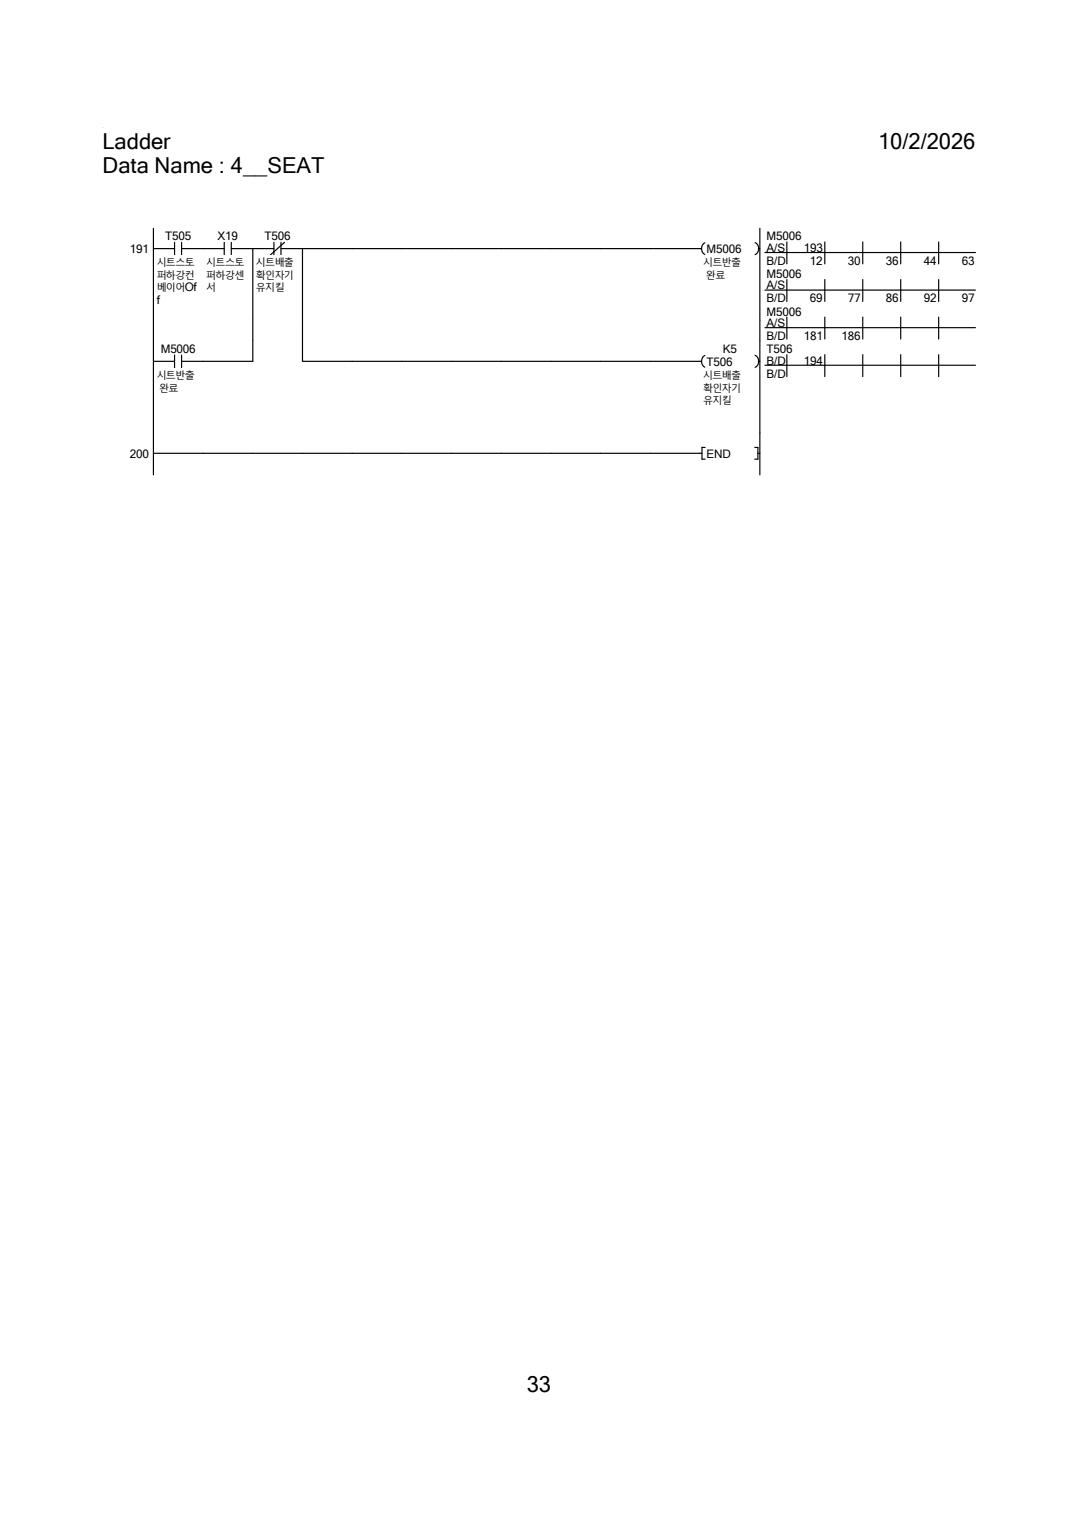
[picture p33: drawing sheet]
<svg xmlns="http://www.w3.org/2000/svg" width="210mm" height="297mm" viewBox="0 0 210 297" stroke-linecap="round" stroke-linejoin="round" font-family="sans-serif">
<defs><g id="words">
<g font-size="4.3">
<text x="20" y="29">Ladder</text>
<text x="171.1" y="29">10/2/2026</text>
<text x="20" y="33.7">Data Name : 4__SEAT</text>
<text x="102.6" y="271.1">33</text>
</g>
<g font-size="2.3">
<text x="32.2" y="46.8">T505</text>
<text x="42.4" y="46.8">X19</text>
<text x="51.5" y="46.8">T506</text>
<text x="149.4" y="46.8">M5006</text>
<text x="25.3" y="49.3">191</text>
<text x="137.7" y="49.3">M5006</text>
<text x="149.4" y="49.1">A/S</text>
<text x="149.4" y="51.6">B/D</text>
<text x="156.6" y="49.1">193</text>
<text x="157.8" y="51.6">12</text>
<text x="165.2" y="51.6">30</text>
<text x="172.6" y="51.6">36</text>
<text x="180" y="51.6">44</text>
<text x="187.4" y="51.6">63</text>
<text x="30.5" y="59.2">f</text>
<text x="36" y="56.7">Of</text>
<text x="149.4" y="54.1">M5006</text>
<text x="149.4" y="56.3">A/S</text>
<text x="149.4" y="58.9">B/D</text>
<text x="157.8" y="58.9">69</text>
<text x="165.2" y="58.9">77</text>
<text x="172.6" y="58.9">86</text>
<text x="180" y="58.9">92</text>
<text x="187.4" y="58.9">97</text>
<text x="149.4" y="61.5">M5006</text>
<text x="149.4" y="63.7">A/S</text>
<text x="31.3" y="68.8">M5006</text>
<text x="137.7" y="71.2">T506</text>
<text x="140.8" y="68.8">K5</text>
<text x="149.4" y="66.2">B/D</text>
<text x="149.4" y="68.8">T506</text>
<text x="149.4" y="71">B/D</text>
<text x="156.6" y="66.2">181</text>
<text x="156.6" y="71">194</text>
<text x="164" y="66.2">186</text>
<text x="149.4" y="73.5">B/D</text>
<text x="25.3" y="89.2">200</text>
<text x="137.7" y="89.2">END</text>
</g>
<g font-size="1.9">
<text x="30.5" y="51.9">시트스토</text>
<text x="40.2" y="51.9">시트스토</text>
<text x="49.9" y="51.9">시트배출</text>
<text x="137" y="51.9">시트반출</text>
<text x="30.5" y="54.4">퍼하강컨</text>
<text x="30.5" y="56.8">베이어</text>
<text x="40.2" y="54.4">퍼하강센</text>
<text x="40.2" y="56.8">서</text>
<text x="49.9" y="54.4">확인자기</text>
<text x="49.9" y="56.8">유지킬</text>
<text x="137.5" y="54.4">완료</text>
<text x="30.5" y="73.9">시트반출</text>
<text x="31" y="76.3">완료</text>
<text x="137" y="73.9">시트배출</text>
<text x="137" y="76.3">확인자기</text>
<text x="137" y="78.7">유지킬</text>
</g>
</g></defs>
<path d="M20 44.5h170v217.7h-170z" fill-rule="evenodd" fill="#fff" stroke="#fff" stroke-width=".23"/>
<g fill="#fff">
<path d="M20 44.5h116.4v17.9h-116.4z" fill-rule="evenodd"/>
<path d="M136.4 44.5h11.6v17.9h-11.6zM25.3 47.2h4.3v2.5h-4.3z" fill-rule="evenodd"/>
</g>
<path d="M32.2 44.7h5v2.5h-5z" fill="#fff"/>
<path d="M29.9 48.4h4.1M34 47.2v2.4M35.4 48.4h4.2M35.4 47.2v2.4" fill="none" stroke="#000" stroke-width=".23"/>
<g fill="#fff">
<path d="M30.5 49.8h7.3v2.6h-7.3z"/>
<path d="M30.5 52.2h7.3v2.6h-7.3z"/>
<path d="M30.5 54.7h7.8v2.5h-7.8z"/>
<path d="M30.5 57.1h.7v2.6h-.7z"/>
</g>
<path d="M29.9 44.5v17.9" fill="none" stroke="#000" stroke-width=".23"/>
<path d="M42.4 44.7h3.9v2.5h-3.9z" fill="#fff"/>
<path d="M39.6 48.4h4.1M43.7 47.2v2.4M45.1 48.4h4.2M45.1 47.2v2.4" fill="none" stroke="#000" stroke-width=".23"/>
<g fill="#fff">
<path d="M40.2 49.8h7.3v2.6h-7.3z"/>
<path d="M40.2 52.2h7.3v2.6h-7.3z"/>
<path d="M40.2 54.7h1.8v2.5h-1.8z"/>
<path d="M51.5 44.7h5.1v2.5h-5.1z"/>
</g>
<path d="M49.3 48.4h4.1M53.4 47.2v2.4M54.7 48.4h4.2M54.7 47.2v2.4M55.4 47.2l-2.7 2.4" fill="none" stroke="#000" stroke-width=".23"/>
<g fill="#fff">
<path d="M49.9 49.8h7.3v2.6h-7.3z"/>
<path d="M49.9 52.2h7.3v2.6h-7.3z"/>
<path d="M49.9 54.7h5.5v2.5h-5.5z"/>
</g>
<path d="M49.3 48.4v14M136.7 48.4h-77.8v14M137.3 47.3a1.34 1.34 0 0 0 0 2.3" fill="none" stroke="#000" stroke-width=".23"/>
<path d="M137.7 47.2h6.7v2.5h-6.7z" fill="#fff"/>
<path d="M147.1 47.3a1.32 1.32 0 0 1 0 2.3M147.7 48.4h.3" fill="none" stroke="#000" stroke-width=".23"/>
<g fill="#fff">
<path d="M137 49.8h7.3v2.6h-7.3z"/>
<path d="M137 52.2h4.2v2.6h-4.2z"/>
</g>
<path d="M148 44.5v17.9" fill="none" stroke="#000" stroke-width=".23"/>
<path d="M20 62.4h116.4v4h-116.4z" fill-rule="evenodd" fill="#fff"/>
<path d="M136.4 62.4h11.6v4h-11.6z" fill="#fff"/>
<path d="M29.9 62.4v4M49.3 62.4v4M58.9 62.4v4M148 62.4v4" fill="none" stroke="#000" stroke-width=".23"/>
<g fill="#fff">
<path d="M149 44.4h41v22h-41z"/>
<path d="M149.4 44.7h6.7v2.5h-6.7z"/>
<path d="M149.4 47h3.6v2.4h-3.6z"/>
<path d="M156.6 47h4.2v2.4h-4.2z"/>
<path d="M149.4 49.5h3.7v2.4h-3.7z"/>
<path d="M157.8 49.5h3v2.4h-3z"/>
<path d="M165.2 49.5h3v2.4h-3z"/>
<path d="M172.6 49.5h3v2.4h-3z"/>
<path d="M180 49.5h3v2.4h-3z"/>
<path d="M187.4 49.5h3v2.4h-3z"/>
</g>
<path d="M149 49.2h41M153.3 47.1v4.3M160.7 47.1v4.3M168.1 47.1v4.3M175.5 47.1v4.3M182.9 47.1v4.3" fill="none" stroke="#000" stroke-width=".23"/>
<g fill="#fff">
<path d="M149.4 52.1h6.7v2.4h-6.7z"/>
<path d="M149.4 54.3h3.6v2.4h-3.6z"/>
<path d="M149.4 56.8h3.7v2.5h-3.7z"/>
<path d="M157.8 56.8h3v2.5h-3z"/>
<path d="M165.2 56.8h3v2.5h-3z"/>
<path d="M172.6 56.8h3v2.5h-3z"/>
<path d="M180 56.8h3v2.5h-3z"/>
<path d="M187.4 56.8h3v2.5h-3z"/>
</g>
<path d="M149 56.5h41M153.3 54.4v4.3M160.7 54.4v4.3M168.1 54.4v4.3M175.5 54.4v4.3M182.9 54.4v4.3" fill="none" stroke="#000" stroke-width=".23"/>
<g fill="#fff">
<path d="M149.4 59.4h6.7v2.4h-6.7z"/>
<path d="M149.4 61.6h3.6v2.5h-3.6z"/>
<path d="M149.4 64.1h3.7v2.4h-3.7z"/>
<path d="M156.6 64.1h4.2v2.4h-4.2z"/>
<path d="M164 64.1h4.2v2.4h-4.2z"/>
</g>
<path d="M149 63.8h41M153.3 61.8v4.2M160.7 61.8v4.2M168.1 61.8v4.2M175.5 61.8v4.2M182.9 61.8v4.2" fill="none" stroke="#000" stroke-width=".23"/>
<g fill="#fff">
<path d="M20 66.4h116.4v17.9h-116.4z" fill-rule="evenodd"/>
<path d="M136.4 66.4h11.6v17.9h-11.6zM31.3 66.7h6.8v2.5h-6.8z" fill-rule="evenodd"/>
</g>
<path d="M29.9 70.4h4.1M34 69.2v2.4M35.4 70.4h4.2M35.4 69.2v2.4" fill="none" stroke="#000" stroke-width=".23"/>
<g fill="#fff">
<path d="M30.5 71.8h7.3v2.5h-7.3z"/>
<path d="M30.5 74.2h4.2v2.6h-4.2z"/>
</g>
<path d="M29.9 66.4v17.9M49.3 66.4v4h-9.7M58.9 66.4v4h77.8M137.3 69.2a1.34 1.34 0 0 0 0 2.3" fill="none" stroke="#000" stroke-width=".23"/>
<g fill="#fff">
<path d="M140.8 66.7h2.7v2.5h-2.7z"/>
<path d="M137.7 69.2h5v2.4h-5z"/>
</g>
<path d="M147.1 69.2a1.32 1.32 0 0 1 0 2.3M147.7 70.4h.3" fill="none" stroke="#000" stroke-width=".23"/>
<g fill="#fff">
<path d="M137 71.8h7.3v2.5h-7.3z"/>
<path d="M137 74.2h7.3v2.6h-7.3z"/>
<path d="M137 76.6h5.5v2.6h-5.5z"/>
</g>
<path d="M148 66.4v17.9" fill="none" stroke="#000" stroke-width=".23"/>
<g fill="#fff">
<path d="M149 66.4h41v7.3h-41z"/>
<path d="M149.4 66.7h5v2.5h-5z"/>
<path d="M149.4 68.9h3.7v2.5h-3.7z"/>
<path d="M156.6 68.9h4.2v2.5h-4.2z"/>
<path d="M149.4 71.5h3.7v2.4h-3.7z"/>
</g>
<path d="M149 71.1h41M153.3 69.1v4.2M160.7 69.1v4.2M168.1 69.1v4.2M175.5 69.1v4.2M182.9 69.1v4.2" fill="none" stroke="#000" stroke-width=".23"/>
<g fill="#fff">
<path d="M20 84.3h116.4v8.2h-116.4z" fill-rule="evenodd"/>
<path d="M136.4 84.3h11.6v8.2h-11.6zM25.3 87.1h4.3v2.4h-4.3z" fill-rule="evenodd"/>
</g>
<path d="M29.9 88.3h106.9M29.9 84.3v8.2M137.4 87.1h-.6v2.3h.6" fill="none" stroke="#000" stroke-width=".23"/>
<path d="M137.7 87.1h4.7v2.6h-4.7z" fill="#fff"/>
<path d="M20 25h.1M147 87.1h.7v2.3h-.7M147.7 88.3h.3M148 84.3v8.2" fill="none" stroke="#000" stroke-width=".23"/>
<g fill="#fff">
<path d="M20 25h13.3v4.8h-13.3z"/>
<path d="M171.1 25h18.9v4.8h-18.9z"/>
<path d="M20 29.8h43.2v4.8h-43.2z"/>
<path d="M102.6 267.2h4.8v4.8h-4.8z"/>
</g>
<use href="#words"/>
</svg>
